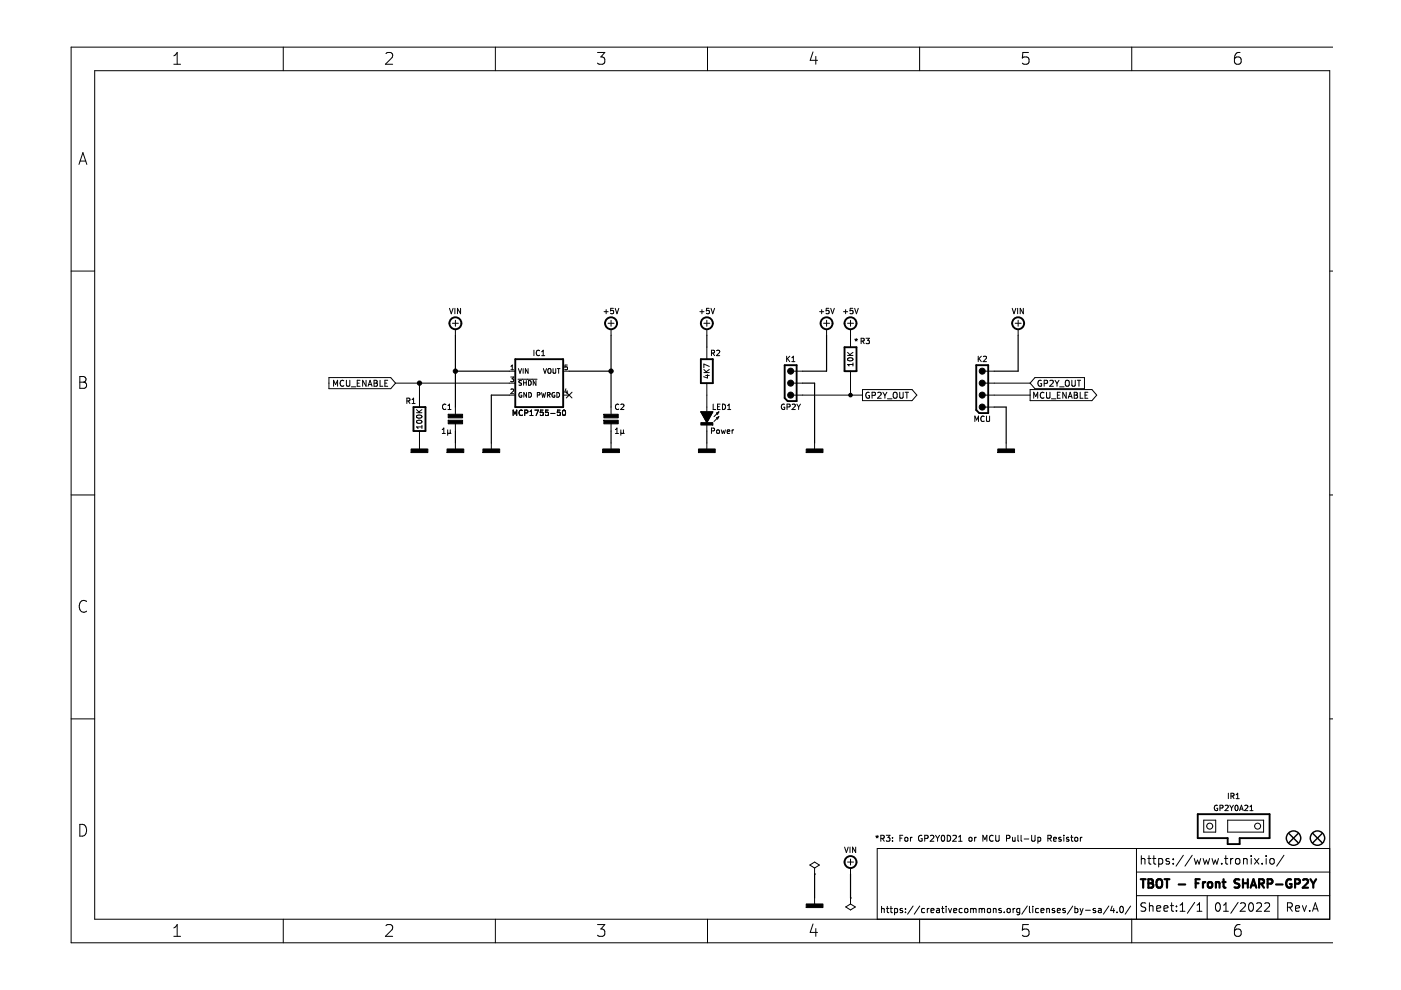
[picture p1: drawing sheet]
<svg xmlns="http://www.w3.org/2000/svg" width="297mm" height="210mm" viewBox="0 0 297 210" stroke-linecap="round" stroke-linejoin="round" font-family="sans-serif">
<path d="M.1 0h297v209.9h-297z" fill-rule="evenodd" fill="#fff" stroke="#fff" stroke-width=".21"/>
<g fill="none" stroke="#000" stroke-width=".21">
<path d="M20.1 15h261.8v179.9h-261.8zM36.9 11.8l.7-.7v2.5M36.9 13.6h1.4M60.1 10v5M81.8 11.4l.4-.3h.6a.68 .68 0 0 1 .3 1.1l-1.4 1.4h1.6M105 10v5M126.7 11.1h1.5l-.8 1a.68 .68 0 0 1 .8 .5v.5l-.2 .4-1 .1-.3-.2M150 10v5M172.4 11l-.6 1.8h1.5M173 12v1.6M195 10v5M218.1 11.1h-1.2l-.1 1.2 .3-.2 .8 .1 .3 .4-.1 .8-.4 .2h-.6l-.3-.2"/>
<path d="M240 10v5M262.9 11.1a.99 .99 0 0 0-1.2 1.1v.9l.3 .4 .7 .1 .3-.2 .2-.8-.3-.4-.7-.1-.5 .5M282.7 10h-267.6v189.9h267.6M16.7 34.9l.9-2.5 .8 2.5M17 34.1h1.2M15.1 57.5h5M281.9 57.5h.8M16.9 79.8h.9a.61 .61 0 0 1 .4 .6 .61 .61 0 0 1-.4 .6 .67 .67 0 0 1 .6 .6 .67 .67 0 0 1-.5 .7h-1zM95.3 65.4l.4 1.1 .4-1.1M95.9 68.5h1.3M96.4 65.4v1.1M96.6 67.9v1.3"/>
<path d="M96.6 69.8v1.3M97.6 65.4v1.1l-.6-1.1v1.1M108 78.7h1.2M108.3 79.9h.6l-.3 .4 .2 .1v.4h-.5M108.3 78.4h.6M108.3 77.7l.3-.3v1M109.9 78.1l.4 1 .3-1M110.9 78.1v1M112 78.1v1l-.6-1v1M113.2 74.3v1.1M114.4 74.4a.51 .51 0 0 0-.7 .4 .51 .51 0 0 0 .7 .5M114.8 75.4h.7"/>
<path d="M114.8 74.6l.4-.3v1.1M115.2 78.1l.3 1 .4-1M116.2 78.3l.2-.2 .4 .2v.5l-.1 .3-.5-.1zM117.3 78.1v.9l.1 .1 .4-.1v-.9M118.2 78.1h.5M118.4 78.1v1M119.4 78.7h1.3M120.3 77.4h-.5l-.1 .5 .5-.1 .1 .5h-.6M128.1 66.1h.9M128.5 65.6v.9M128.9 68.5h1.3M129.6 67.9v1.3"/>
<path d="M129.6 69.8v1.3M130 65.4h-.5l-.1 .5h.6v.5l-.1 .1-.5-.1M130.4 65.4l.4 1.1 .4-1.1M148.4 66.1h.9M148.8 65.6v.9M149.2 68.5h1.3M149.2 79h1.2M149.2 78.3l.7 .7M149.6 79.6h.8M149.9 67.9v1.3M149.9 69.8v1.3M149.9 73.6v2.6"/>
<path d="M150 79.4v.7l-.8-.2M150.4 65.4h-.6v.5h.5l.1 .5-.2 .1-.4-.1M150.4 78.3l-.7 .5M150.4 77.7l-1.2-.5v.8M150.7 65.4l.4 1.1 .4-1.1M150.8 74.9l.6-.1v-.4l-.6-.1v1.1M151.1 74.9l.4 .5M151.9 74.4l.5-.1 .2 .3-.7 .8h.7M166.8 75.5v1.2M166.9 76l.5 .7M167.4 75.5l-.6 .7M167.9 76.7h.6"/>
<path d="M167.9 75.9l.3-.4v1.2M168.3 78.7h1.9M173.8 66.1h.8M174.2 65.6v.9M174.6 68.5h1.3M175.2 67.9v1.3M175.2 69.8v1.3M175.7 65.4h-.5l-.1 .5h.6v.5l-.1 .1-.5-.1M176.1 65.4l.4 1.1 .4-1.1M178.8 66.1h.9M179.3 65.6v.9M179.7 68.5h1.3"/>
<path d="M179.7 75.4h1.1M179.7 74.7l.7 .7M179.8 76a.56 .56 0 0 1 .6-.2 .56 .56 0 0 1 .4 .5 .56 .56 0 0 1-.7 .3 .56 .56 0 0 1-.3-.6zM180.3 67.9v1.3M180.3 69.8v3.8M180.3 78.7v5.1M180.8 65.4h-.5l-.1 .5h.6v.5l-.1 .1-.5-.1M180.8 77v.6M180.8 77.3h-1.1l.3 .3M180.8 74.7l-.6 .5M181.2 65.4l.4 1.1 .4-1.1M181.2 71.9l.3 .2"/>
<path d="M181.5 71.7v.4M181.5 72.1l-.2 .2M181.5 72.1l.2 .2M181.8 71.9l-.3 .2M182.6 72.3h.5l.1-.5-.6-.1v1.2M182.8 72.3l.4 .6M183.6 71.7h.7l-.4 .5 .4 .1v.5l-.2 .1-.5-.1M207.4 75.5v1.2M207.6 76l.5 .7M208.1 75.5l-.7 .7M208.5 75.6l.4-.1 .3 .4-.8 .8h.8M208.9 78.7h1.9"/>
<path d="M214.6 65.4l.4 1.1 .4-1.1M215.2 68.5h1.3M215.8 65.4v1.1M215.9 67.9v1.3M215.9 69.8v1.3M217 65.4v1.1l-.7-1.1v1.1M16.9 81h.9M69.7 80.1h13.1l1.1 1.1-1.1 1.2h-13.1zM70.7 81.9v-1.3l.4 .9 .5-.9v1.3M72.9 80.8a.56 .56 0 0 0-.8 .5 .56 .56 0 0 0 .8 .5M73.4 80.6v1.1l.3 .2h.2l.3-.2v-1.1M74.5 82h.9"/>
<path d="M75.7 81.2h.5M76.3 80.6h-.6v1.3h.6M77.6 80.6v1.3l-.7-1.3v1.3M78 81.9l.5-1.3 .4 1.3M78.2 81.5h.6M79.3 80.6h.4l.3 .3-.3 .3 .3 .2v.3l-.2 .2h-.5zM79.3 81.2h.4M80.6 80.6v1.3h.6M81.6 81.2h.4M82.2 80.6h-.6v1.3h.6M83.9 81.2h25.3M86.3 85h.5l.1-.5-.6-.1v1.2"/>
<path d="M86.5 85l.4 .6M87.4 84.7l.3-.3v1.2M87.4 85.6h.6M88.3 87.5h1.2M88.3 86.9l.7 .6M88.4 88.2a.56 .56 0 0 1 .6-.3 .56 .56 0 0 1 .4 .6 .56 .56 0 0 1-.6 .2 .56 .56 0 0 1-.4-.5zM88.4 89.2a.55 .55 0 0 1 .7-.2 .55 .55 0 0 1 .3 .6 .56 .56 0 0 1-.6 .2 .56 .56 0 0 1-.4-.5zM88.9 81.2v5.1M88.9 91.4v3.8M89.5 90.2v.6M89.5 90.5h-1.2l.3 .3M89.5 86.9l-.7 .4"/>
<path d="M93.8 91.9h.6M93.8 91.1l.3-.3v1.1M94.5 85.8a.51 .51 0 0 0-.7 .5 .51 .51 0 0 0 .7 .4M94.9 91.7l.2 .2 .4-.2M94.9 91.1v1.2M95 86.8h.6M95 86l.3-.3v1.1M95.5 91.7l.1 .2M95.5 91.1v.6M96.6 86.3v1.9M96.6 89.5v1.9M96.6 93.9v1.3"/>
<path d="M104.2 93.9v1.3M108 83.8h1.2M108.3 82.6l.4-.1 .2 .3-.6 .7h.6M108.8 88.1v-1.1l.4 .8 .4-.8v1.1M109.8 80.4h4.1M110.6 83.3a.45 .45 0 0 0-.6 .4 .45 .45 0 0 0 .6 .4v-.3h-.2M110.6 80.7l-.5 .1a.42 .42 0 0 0 .4 .5v.3h-.5M110.8 87.1a.51 .51 0 0 0-.8 .4 .51 .51 0 0 0 .8 .5M111 80.7v1M111 81.2h.6M111.3 87.6l.5-.1 .1-.4-.6-.1v1.1M111.6 80.7v1"/>
<path d="M111.6 83.2v1l-.5-1v1M112.1 80.7a.5 .5 0 0 1 .5 .5 .5 .5 0 0 1-.5 .5zM112.1 83.2a.5 .5 0 0 1 .6 .5 .5 .5 0 0 1-.6 .5zM112.4 87.3l.3-.3v1.1M112.4 88.1h.6M113.4 87h.8l-.5 1.1M113.6 80.7v1l-.5-1v1M113.9 83.7h.5v-.4l-.5-.1v1M114.8 83.2l.3 1 .2-.7 .1 .7 .3-1M115.1 87h-.5l-.1 .5 .6-.1v.6l-.1 .1-.5-.1M116.1 83.7h.4l.1-.4-.5-.1v1M116.2 87h-.5l-.1 .5 .6-.1v.6l-.1 .1-.5-.1"/>
<path d="M116.3 83.7l.3 .5M116.8 87.7h.9M117.6 83.3a.45 .45 0 0 0-.6 .4 .45 .45 0 0 0 .6 .4v-.3h-.2M118.1 83.2a.5 .5 0 0 1 .5 .5 .5 .5 0 0 1-.5 .5zM118.8 87h-.6v.5l.5-.1 .1 .6-.2 .1-.4-.1M119.4 87.1l.1-.1a.61 .61 0 0 1 .4 .5 .61 .61 0 0 1-.4 .6l-.3-.4zM119.4 83.8h1.3M120 82.4l-.3 .7h.7M120.1 83.2l1.2 1.2M120.2 82.8v.7M121.3 83.2l-1.2 1.2M129.6 86.3v1.9"/>
<path d="M129.6 89.5v1.9M129.6 93.9v1.3M130.5 91.9h.6M130.5 91.1l.3-.3v1.1M131.2 85.8a.51 .51 0 0 0-.7 .5 .51 .51 0 0 0 .7 .4M131.6 85.8l.5-.1 .2 .3-.7 .8h.7M131.6 91.7l.2 .2 .4-.2M131.6 91.1v1.2M132.2 91.7l.1 .2M132.2 91.1v.6M148.6 87.3h2.5l-1.2 2.3zM149.9 81.2v6.4"/>
<path d="M149.9 90.1v1.3M149.9 93.9v1.3M150.8 91.4l.6-.1v-.4l-.6-.1v1.1M151.2 85.7v1.1h.6M151.9 88.6l.5-.3-.3 .5zM151.9 87.6l.5-.3-.3 .5zM152 91.3l.2-.2 .3 .2-.1 .6-.4-.1zM152.1 86.2h.4M152.4 88.3l-1 1.1M152.4 87.3l-1 1M152.7 85.7h-.6v1.1h.6M152.9 91.1l.2 .8 .3-.5 .2 .5 .2-.8"/>
<path d="M153.2 85.7a.58 .58 0 0 1 .6 .6 .58 .58 0 0 1-.6 .5zM154.2 91.5l.5-.1v-.2l-.4-.1-.1 .2v.6h.5M154.3 86.8h.6M154.3 86l.3-.3v1.1M155.2 91.1v.8M155.6 91.1l-.4 .3M166.3 85.7a.52 .52 0 0 0-.6 .6 .52 .52 0 0 0 .7 .4v-.4h-.2M166.9 86.3l.5-.1 .1-.4-.6-.1v1.1M168 85.8l.4-.1 .2 .3-.7 .8h.7M168.3 83.8h14.6M168.3 81.2h1.9M168.9 85.7l.4 .6"/>
<path d="M169.3 86.3v.5M169.7 85.7l-.4 .6M172.7 93.9v1.3M182.9 82.6h10.5l1 1.2-1 1.1h-10.5zM184.3 83.2a.58 .58 0 0 0-.7 .6 .58 .58 0 0 0 .8 .5v-.4h-.3M184.9 83.8h.6l.1-.5-.7-.1v1.2M186.1 83.3l.5-.1 .2 .3-.8 .9h.8M187.2 83.2l.4 .6M187.6 83.8v.6M188 83.2l-.4 .6M188.2 84.6h.9M189.4 83.3l.3-.1a.43 .43 0 0 1 .5 .4v.4a.42 .42 0 0 1-.4 .5 .42 .42 0 0 1-.4-.5z"/>
<path d="M190.8 83.2v1l.2 .2h.4l.1-.2v-1M191.9 83.2h.7M192.3 83.2v1.2M206.7 89.4v-1.2l.4 .8 .4-.8v1.2M208.7 88.3a.51 .51 0 0 0-.8 .5 .51 .51 0 0 0 .8 .5M208.9 83.8h9.5M208.9 81.2h9.5M208.9 86.3h1.9M209.2 88.2v1l.2 .2 .4-.2v-1M213.3 93.9v1.3M218.4 82.6h13.1l1 1.2-1 1.1h-13.1zM219.2 84.4v-1.2l.4 .9 .4-.9v1.2"/>
<path d="M219.4 80.1h10.5v2.3h-10.5l-1-1.2zM220.8 80.7a.58 .58 0 0 0-.8 .6 .58 .58 0 0 0 .8 .5v-.4h-.2M221.3 83.3a.56 .56 0 0 0-.8 .5 .56 .56 0 0 0 .8 .5M221.4 81.3l.6-.1 .1-.4-.7-.2v1.3M221.9 83.2v1l.2 .2h.3l.2-.2v-1M222.6 80.8l.5-.2 .2 .4-.8 .9h.8M222.9 84.6h1M223.7 80.6l.4 .7M224.1 81.3v.6M224.2 83.8h.4M224.5 80.6l-.4 .7M224.7 82h.9"/>
<path d="M224.8 83.2h-.6v1.2h.6M225.9 80.8l.3-.2a.43 .43 0 0 1 .5 .5v.4a.42 .42 0 0 1-.4 .4 .42 .42 0 0 1-.4-.4zM226.1 83.2v1.2l-.8-1.2v1.2M226.5 84.4l.4-1.2 .4 1.2M226.6 84.1h.6M227.3 80.6v1.1l.2 .2h.2l.3-.2v-1.1M227.7 83.8h.5M227.7 83.2h.5l.2 .2-.2 .4 .2 .1 .1 .3-.3 .2h-.5zM228.4 80.6h.7M228.8 80.6v1.3M229 83.2v1.2h.6M230 83.8h.5"/>
<path d="M230.7 83.2h-.7v1.2h.7M15.1 104.9h5M281.9 104.9h.8M18.4 127.5a1 1 0 0 0-1.3 0 1 1 0 0 0-.3 1.2 .94 .94 0 0 0 .5 1 .94 .94 0 0 0 1.1-.1M15.1 152.4h5M281.9 152.4h.8M16.9 174.8a1.32 1.32 0 0 1 1.4 .8 1.32 1.32 0 0 1-.4 1.6l-1 .1zM179.1 179.6l.4 1.2 .3-1.2M180.2 179.6v1.2M181.4 179.6v1.2l-.6-1.2v1.2M185.7 177.3l.3 .1M186 177.1v.3"/>
<path d="M186 177.4l-.2 .2M186 177.4l.1 .2M186.3 177.3l-.3 .1M186.8 177.8l.6-.1v-.5l-.6-.1v1.3M187.1 177.8l.4 .6M187.9 177.1h.8l-.4 .5 .3 .1v.5l-.2 .2-.5-.2M189.2 178.2v.2M189.2 177.6v.1M190.8 177.7h.4M191.4 177.1h-.6v1.3M191.9 177.6l.2-.1 .3 .1v.7l-.5-.1zM193 177.5v.9"/>
<path d="M193.4 177.5l-.4 .3M195.5 177.2a.58 .58 0 0 0-.8 .5 .58 .58 0 0 0 .8 .5v-.4h-.2M196.1 177.8l.6-.1v-.5l-.6-.1v1.3M197.3 177.2l.5-.1 .2 .4-.8 .9h.8M198.4 177.1l.4 .7M198.8 177.8v.6M199.2 177.1l-.4 .7M199.7 177.2l.2-.1a.68 .68 0 0 1 .4 .6 .68 .68 0 0 1-.4 .7l-.3-.5zM200.8 177.1a.64 .64 0 0 1 .8 .6 .64 .64 0 0 1-.8 .7zM202 177.2l.5-.1 .3 .4-.8 .9h.8M203.3 177.5l.3-.4v1.3M203.3 178.4h.7"/>
<path d="M205.5 177.6l.4-.1 .2 .3v.3l-.2 .3-.5-.3zM206.6 177.5v.9M207 177.5l-.4 .3M208.4 178.4v-1.3l.4 .9 .4-.9v1.3M210.6 177.2a.56 .56 0 0 0-.8 .5 .56 .56 0 0 0 .8 .5M211.1 177.1v1l.3 .3h.2l.2-.3v-1M213.4 177.8l.6-.1 .1-.5-.7-.1v1.3M214.7 177.5v.8l.5-.1M215.2 177.5v.9M215.8 177.1v1.1l.2 .2M216.5 177.1v1.1l.2 .2M217.2 177.9h.9"/>
<path d="M218.7 177.1v1l.3 .3h.2l.3-.3v-1M220.1 177.5v1.3M220.1 177.6l.3-.1 .3 .3-.2 .5h-.4M222.2 177.8l.6-.1v-.5l-.6-.1v1.3M222.5 177.8l.4 .6M223.4 177.9l.6-.1-.1-.2-.3-.1-.2 .2v.6h.5M225 177.6l-.4-.1-.1 .2v.2l.5 .1v.3h-.5M225.6 177.1v.1M225.6 177.5v.9M226.6 177.6l-.3-.1-.2 .2 .1 .2 .4 .1v.3h-.5M227 177.5h.5M227.2 177.1v1.1l.3 .2"/>
<path d="M227.9 177.6l.2-.1 .4 .1-.1 .7-.5-.1zM229.1 177.5v.9M229.4 177.5l-.3 .3M241 179.9v15M255.2 173.9h2.6v2.5h-2.6zM258.1 170.8a.52 .52 0 0 0-.7 .5 .52 .52 0 0 0 .8 .5v-.4h-.3M258.7 171.3h.5l.1-.5-.6-.1v1.2M259.8 170.8l.4-.1 .2 .4-.7 .8h.7M260.3 173.9h7.6v2.5h-7.6zM260.4 168.2v1.1M260.7 170.7l.4 .6M261 168.8l.5-.1 .1-.4-.6-.1v1.1"/>
<path d="M261.1 171.3v.6M261.3 168.8l.3 .5M261.5 170.7l-.4 .6M261.9 170.8l.2-.1a.61 .61 0 0 1 .4 .6 .61 .61 0 0 1-.4 .6l-.3-.5zM262.1 169.3h.6M262.1 168.5l.3-.3v1.1M262.8 171.9l.4-1.2 .4 1.2M262.9 171.5h.6M263.9 170.8l.5-.1 .2 .4-.7 .8h.7M265 171.1l.3-.4v1.2M265 171.9h.7M281.9 179.9h-95.9v15"/>
<path d="M36.9 198.5h1.4M36.9 196.7l.7-.7v2.5M60.1 194.9v5M81.8 196.3l.4-.3h.6a.68 .68 0 0 1 .3 1.1l-1.4 1.4h1.6M105 194.9v5M126.7 196h1.5l-.8 1a.68 .68 0 0 1 .8 .5v.6l-.2 .3-1 .1-.3-.2M150 194.9v5M171.7 183.4l1-.6 1 .6-1 .6zM172.4 195.9l-.6 1.8h1.5M172.7 185.3h.1M172.7 184v1.3M172.7 190.4v1.3"/>
<path d="M173 196.9v1.6M179.3 192.3l1-.6 1 .6-1 .6zM179.7 182.8h1.3M180.3 190.4h.1M180.3 182.1v1.3M180.3 184v1.3M180.3 190.4v1.3M186.9 192.2v1.3M186.9 192.7h.5l.1 .8M187.9 192.6h.5M188.1 192.2v1.1l.3 .2M188.7 192.6h.5"/>
<path d="M188.9 192.2v1.1l.3 .2M189.7 192.7l.4-.1 .2 .3-.1 .5h-.5M189.7 192.6v1.4M191.3 192.7l-.3-.1-.2 .2 .1 .2 .4 .1v.3h-.5M192 193.4v.1M192 192.7v.1M193.6 192.1l-1.2 1.7M195 194.9v5M195 192.1l-1.2 1.7M196 192.7l-.4-.1-.2 .3 .1 .5h.5M196.6 192.6v.9M197 192.6l-.4 .3"/>
<path d="M197.4 193.1l.6-.2v-.2l-.4-.1-.2 .2v.6h.6M198.6 192.7h.5l.1 .8M199.2 192.9l-.5 .1-.2 .2 .2 .3 .5-.1M199.6 192.6h.5M199.8 192.2v1.1l.3 .2M200.6 192.2v.1M200.6 192.6v.9M201.1 192.6l.3 .9 .3-.9M202.2 193.1l.6-.2v-.2l-.4-.1-.2 .2 .1 .6h.5M204 192.7l-.4-.1-.2 .3 .1 .5h.5M204.6 192.7l.2-.1 .4 .1v.6l-.1 .1h-.5zM205.8 192.7l.4-.1 .2 .2"/>
<path d="M205.8 192.6v.9M206.4 192.8l.2-.2 .3 .1 .1 .8M206.4 192.8v.7M207.6 192.7l.4-.1 .2 .2M207.6 192.6v.9M208.2 192.8l.2-.2 .3 .1 .1 .8M208.2 192.8v.7M209.4 192.7l.2-.1 .4 .1v.6l-.1 .1h-.5zM210.6 192.7h.5l.1 .8M210.6 192.6v.9M212.3 192.7l-.3-.1-.2 .2v.2l.5 .1v.3h-.5M212.9 193.4v.1"/>
<path d="M213.6 192.7l.2-.1 .3 .1 .1 .6-.1 .1h-.5zM214.8 192.6v.9M215.2 192.6l-.4 .3M216.2 192.7l-.4-.1-.2 .3 .1 .5h.5M216.2 192.6v1.1l-.3 .3-.3-.1M217.8 192.1l-1.1 1.7M218.1 196h-1.2l-.1 1.2 .3-.2 .8 .1 .3 .4-.1 .8-.4 .2h-.6l-.3-.2M218.3 192.2v1.1l.2 .2M219 192.2v.1M219 192.6v.9M220.2 192.7l-.4-.1-.3 .3 .2 .5h.5M220.7 193.1l.6-.2v-.2l-.4-.1-.2 .2 .1 .6h.5"/>
<path d="M221.9 192.7h.5l.1 .8M221.9 192.6v.9M223.6 192.7l-.3-.1-.2 .2v.2l.5 .1v.3h-.5M224.2 193.1l.6-.2-.1-.2-.3-.1-.2 .2v.6h.5M225.8 192.7l-.3-.1-.2 .2 .1 .2 .4 .1v.3h-.5M227.4 192.1l-1.1 1.7M227.9 192.7l.4-.1 .2 .3-.1 .5h-.5M227.9 192.2v1.3M229 192.6l.3 .9M229.3 193.5l-.3 .5M229.6 192.6l-.3 .9M230.1 193h1.1"/>
<path d="M232.3 192.7l-.4-.1-.1 .2v.2l.5 .1v.3h-.5M232.9 192.7h.5l.1 .8M233.5 192.9l-.5 .1-.2 .2 .2 .3 .5-.1M235.1 192.1l-1.2 1.7M235.8 192.1l-.3 1h.8M236.1 192.6v.9M236.8 193.4v.1M237.5 192.3l.2-.1a.72 .72 0 0 1 .5 .6 .72 .72 0 0 1-.5 .7l-.3-.5zM239.7 192.1l-1.1 1.7M240 194.9v5M241 189.9h40.9M241 184.9h40.9"/>
<path d="M242 181.4v1.8M242 182.2l.2-.2 .5 .1 .1 1.1M242.9 191.5l-.7-.1-.2 .2v.5l.8 .3 .1 .5-.3 .3-.7-.1M243.4 182h.6M243.6 181.4v1.6l.4 .2M243.7 192.2l.3-.2 .4 .1 .1 1.1M243.7 191.4v1.8M244.4 182h.7M244.6 181.4v1.6l.5 .2M245.2 192.6l.9-.2-.1-.3-.5-.1-.3 .3 .1 .8h.7M245.7 182.1l.5-.1 .3 .4v.5l-.1 .2h-.7M245.7 182v1.8"/>
<path d="M246.8 192.6l.8-.2v-.3l-.6-.1-.2 .3 .1 .8h.7M247.9 182.1l-.4-.1-.3 .3 .1 .2 .6 .2v.4h-.7M248.2 192h.6M248.4 191.4v1.6l.4 .2M248.7 183v.2M248.7 182.1v.2M249.4 193v.2M249.4 192.1v.2M250.2 191.9l.5-.5v1.8M250.2 193.2h1M250.9 181.3l-1.6 2.3M252.8 181.3l-1.6 2.3"/>
<path d="M253.2 182l.3 1.2 .4-.8 .3 .8 .4-1.2M253.3 191.3l-1.6 2.3M253.8 191.9l.5-.5v1.8M253.8 193.2h1M255.1 182l.3 1.2 .4-.8 .3 .8 .4-1.2M255.9 189.9v5M257 182l.3 1.2 .4-.8 .3 .8 .3-1.2M257.9 191.6l.2-.2a.98 .98 0 0 1 .7 .8 .98 .98 0 0 1-.3 .9l-.2 .1a.97 .97 0 0 1-.4-1.6zM259 183v.2M259.4 193.2h1M259.4 191.9l.5-.5v1.8M259.6 182h.7"/>
<path d="M259.9 181.4v1.6l.4 .2M260.9 182v1.2M261.4 182l-.3 .1-.2 .3M262 182.2l.3-.2 .5 .2 .1 .7-.2 .2-.4 .1-.3-.2zM262.5 191.3l-1.5 2.3M262.9 196a.99 .99 0 0 0-1.2 1.1v1l.3 .3 .7 .1 .3-.2 .2-.8-.3-.4-.7-.1-.5 .5M263 191.6l.7-.2 .3 .2v.3l-1.1 1.3h1.1M263.7 182.2l.2-.2 .4 .1 .1 1.1M263.7 182v1.2M264.9 191.6l.3-.2a.98 .98 0 0 1 .7 .8 .98 .98 0 0 1-.4 .9l-.2 .1a.97 .97 0 0 1-.4-1.6zM265.3 181.4v.2M265.3 182v1.2"/>
<path d="M266 182l.9 1.2M266.4 191.6l.7-.2 .3 .2 .1 .3-1.1 1.3h1.1M266.9 182l-.9 1.2M267.6 183v.2M268.2 191.6l.6-.2 .3 .2 .1 .3-1.1 1.3h1.1M268.5 181.4v.2M268.5 182v1.2M269.3 182.2l.3-.2 .5 .2 .1 .7-.2 .2-.4 .1-.3-.2zM270.9 189.9v5M272.2 181.3l-1.5 2.3M273 192.4l.8-.1 .2-.3-.1-.4-.3-.2h-.6v1.8M273.4 192.4l.6 .8"/>
<path d="M274.7 192.6l.8-.2-.1-.3-.5-.1-.2 .3 .1 .8h.6M276.1 192l.5 1.2 .4-1.2M277.7 193v.2M278.3 193.2l.6-1.8 .6 1.8M278.4 192.7h.9"/>
<circle cx="256.5" cy="175.2" r=".63"/>
<circle cx="266.6" cy="175.2" r=".63"/>
</g>
<g fill="none" stroke="#000" stroke-width=".47">
<path d="M241.9 186.4h1M242.4 186.4v1.8M243.5 186.4h.6l.2 .2 .1 .3-.3 .4a.48 .48 0 0 1 .4 .4 .48 .48 0 0 1-.3 .5h-.7zM243.5 187.3h.6M245.3 186.7a.6 .6 0 0 1 .7-.3 .6 .6 0 0 1 .4 .6v.6a.6 .6 0 0 1-.6 .6 .6 .6 0 0 1-.6-.6zM246.9 186.4h1M247.4 186.4v1.8M249.9 187.5h1.4M253.5 187.3h.6M254.4 186.4h-.9v1.8M255.1 187v1.2M255.6 187l-.4 .1-.1 .3"/>
<path d="M256.3 187.1l.4-.1 .3 .4v.5l-.3 .3-.4-.1-.2-.2v-.5zM257.8 187.2l.2-.2 .5 .1 .1 1.1M257.8 187v1.2M259.2 187h.6M259.4 186.4v1.6l.4 .2M262.8 186.5l-.7-.1-.3 .2v.5l.8 .3 .2 .5-.4 .3-.7-.1M263.5 187.3h1.1M263.5 186.4v1.8M264.6 186.4v1.8M265.2 188.2l.6-1.8 .6 1.8M265.3 187.7h.9M267 187.4l.8-.1 .2-.3-.1-.4-.3-.2h-.6v1.8"/>
<path d="M267.4 187.4l.6 .8M268.8 187.4l.8-.1 .2-.3-.1-.4-.3-.2h-.6v1.8M270.6 187.5h1.3M273.7 186.5a.88 .88 0 0 0-1.1 .6 .88 .88 0 0 0 .7 1.1l.5-.2v-.6h-.3M274.6 187.4l.8-.1 .2-.3-.1-.4-.2-.2h-.7v1.8M276.3 186.6l.7-.2 .2 .2 .1 .3-1.1 1.3h1.1M277.8 186.4l.6 1M278.4 187.4v.8M279 186.4l-.6 1"/>
</g>
<g fill="none" stroke="#000" stroke-width=".3">
<path d="M273.2 176.7l2.1 2M275.3 176.7l-2.1 2M278.3 176.7l2 2M280.3 176.7l-2 2"/>
<circle cx="274.3" cy="177.7" r="1.52"/>
<circle cx="279.3" cy="177.7" r="1.52"/>
</g>
<g fill="#000" stroke="#000" stroke-width=".21">
<path d="M148.6 87.3h2.5l-1.2 2.3z"/>
<path d="M87.2 95.2h3.5v.8h-3.5z" fill-rule="evenodd"/>
<path d="M94.8 95.2h3.5v.8h-3.5z" fill-rule="evenodd"/>
<path d="M95 89.1h3.1v.8h-3.1z" fill-rule="evenodd"/>
<path d="M95 87.8h3.1v.8h-3.1z" fill-rule="evenodd"/>
<path d="M102.4 95.2h3.5v.8h-3.5z" fill-rule="evenodd"/>
<path d="M127.8 95.2h3.5v.8h-3.5z" fill-rule="evenodd"/>
<path d="M128 89.1h3.1v.8h-3.1z" fill-rule="evenodd"/>
<path d="M128 87.8h3.1v.8h-3.1z" fill-rule="evenodd"/>
<path d="M148.1 95.2h3.5v.8h-3.5z" fill-rule="evenodd"/>
<path d="M148.6 89.6h2.5v.5h-2.5z" fill-rule="evenodd"/>
<path d="M170.9 95.2h3.6v.8h-3.6z" fill-rule="evenodd"/>
<path d="M211.6 95.2h3.5v.8h-3.5z" fill-rule="evenodd"/>
<path d="M170.9 191.7h3.6v.7h-3.6z" fill-rule="evenodd"/>
<circle cx="96.6" cy="78.7" r=".46"/>
<circle cx="129.6" cy="78.7" r=".46"/>
<circle cx="167.6" cy="78.7" r=".63"/>
<circle cx="208.3" cy="78.7" r=".63"/>
<circle cx="88.9" cy="81.2" r=".46"/>
<circle cx="167.6" cy="81.2" r=".63"/>
<circle cx="167.6" cy="83.8" r=".63"/>
<circle cx="180.3" cy="83.8" r=".38"/>
<circle cx="208.3" cy="86.3" r=".63"/>
<circle cx="208.3" cy="83.8" r=".63"/>
<circle cx="208.3" cy="81.2" r=".63"/>
</g>
<g fill="none" stroke="#000" stroke-width=".4">
<path d="M109.2 76.2h10.2v10.1h-10.2zM148.6 76.2h2.5v5h-2.5zM166.4 77.4h2.5v7.6h-1.9l-.6-.6zM179.1 73.6h2.5v5.1h-2.5zM207 77.4h2.5v10.2h-1.9l-.6-.7zM87.7 86.3h2.5v5.1h-2.5zM253.9 172.6h15.3v5.1h-6.4v1.3h-2.5v-1.3h-6.4z"/>
<circle cx="96.6" cy="68.5" r="1.27"/>
<circle cx="129.6" cy="68.5" r="1.27"/>
<circle cx="149.9" cy="68.5" r="1.27"/>
<circle cx="175.2" cy="68.5" r="1.27"/>
<circle cx="180.3" cy="68.5" r="1.27"/>
<circle cx="215.9" cy="68.5" r="1.27"/>
<circle cx="180.3" cy="182.8" r="1.27"/>
</g>
<g fill="none" stroke="#000" stroke-width=".25">
<path d="M96.6 78.7h11.4M96.6 71.1v15.2M120.7 78.7h8.9M129.6 71.1v15.2M149.9 71.1v2.5M175.2 71.1v7.6h-5M215.9 71.1v7.6h-5.1M96.6 91.4v2.5M108 83.8h-3.8v10.1M129.6 91.4v2.5M149.9 91.4v2.5M170.2 81.2h2.5v12.7"/>
<path d="M210.8 86.3h2.5v7.6M172.7 185.3v5.1M180.3 185.3v5.1"/>
</g>
</svg>
